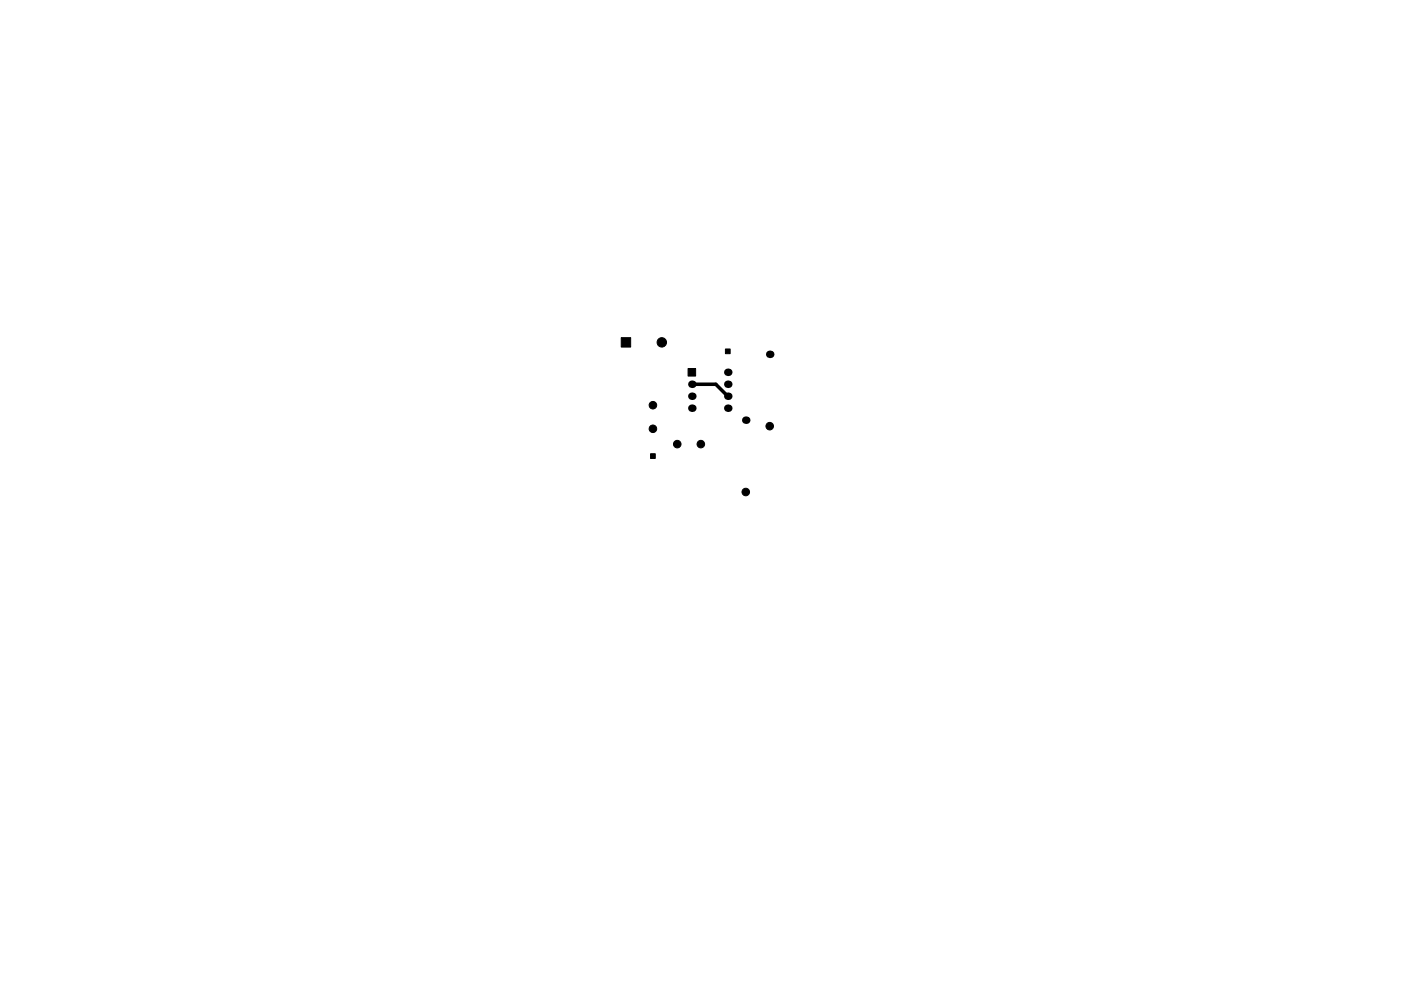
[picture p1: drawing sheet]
<svg xmlns="http://www.w3.org/2000/svg" width="297mm" height="210mm" viewBox="0 0 297 210" stroke-linecap="round" stroke-linejoin="round" font-family="sans-serif">
<g fill="#000" stroke="#000" stroke-width=".21">
<path d="M131.7 71.6h2v2h-2zM145.9 78.2h1.6v1.6h-1.6zM153.8 74h1v1h-1zM137.9 96.3h1v1h-1z"/>
<circle cx="140.3" cy="72.6" r="1"/>
<circle cx="138.4" cy="91" r=".8"/>
<circle cx="138.4" cy="86" r=".8"/>
<circle cx="143.6" cy="94.2" r=".8"/>
<circle cx="148.6" cy="94.2" r=".8"/>
<circle cx="163.2" cy="90.4" r=".8"/>
<circle cx="158.1" cy="104.4" r=".8"/>
</g>
<g fill="#000">
<circle cx="154.3" cy="79" r=".8"/>
<circle cx="163.2" cy="75.2" r=".8"/>
<circle cx="146.7" cy="84.1" r=".8"/>
<circle cx="146.7" cy="86.6" r=".8"/>
<circle cx="146.7" cy="81.5" r=".8"/>
<circle cx="154.3" cy="84.1" r=".8"/>
<circle cx="154.3" cy="86.6" r=".8"/>
<circle cx="154.3" cy="81.5" r=".8"/>
<circle cx="158.1" cy="89.1" r=".8"/>
</g>
<path d="M146.7 81.5h5.1l2.5 2.6" fill="none" stroke="#000" stroke-width=".75"/>
</svg>
